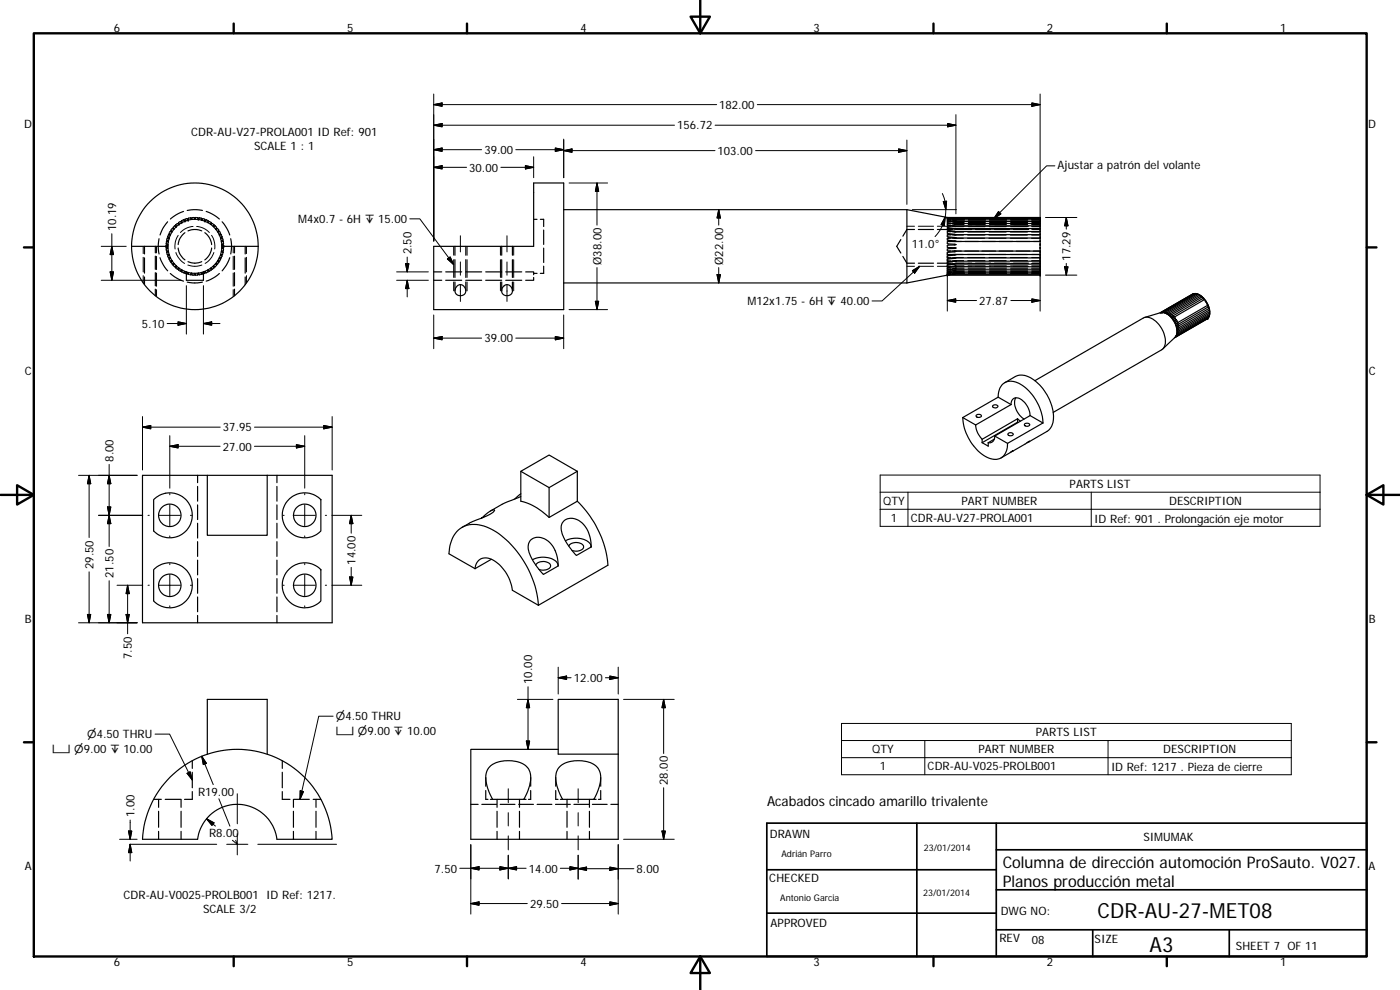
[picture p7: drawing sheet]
<svg xmlns="http://www.w3.org/2000/svg" width="420mm" height="297mm" viewBox="0 0 420 297" stroke-linecap="round" stroke-linejoin="round" font-family="sans-serif">
<defs><g id="words">
<g font-size="6.3">
<text x="329.4" y="275.4">CDR-AU-27-MET08</text>
<text x="345" y="285.6">A3</text>
</g>
<g font-size="4.8">
<text x="300.9" y="260.4">Columna de dirección automoción ProSauto. V027.</text>
<text x="300.9" y="266.2">Planos producción metal</text>
</g>
<text font-size="4.1" x="230.2" y="241.9">Acabados cincado amarillo trivalente</text>
<g font-size="3.5">
<text x="34.2" y="9.6">6</text>
<text x="104.2" y="9.6">5</text>
<text x="174.2" y="9.6">4</text>
<text x="244.2" y="9.6">3</text>
<text x="314.2" y="9.6">2</text>
<text x="384.2" y="9.6">1</text>
<text x="215.9" y="32.7">182.00</text>
<text x="7.3" y="38.4">D</text>
<text x="57.4" y="40.9">CDR-AU-V27-PROLA001 ID Ref: 901</text>
<text x="203.2" y="38.8">156.72</text>
<text x="410.6" y="38.4">D</text>
<text x="76.2" y="45.1">SCALE 1 : 1</text>
<text x="145.4" y="46.2">39.00</text>
<text x="215.4" y="46.5">103.00</text>
<text x="140.8" y="51.5">30.00</text>
<text x="317.4" y="50.8">Ajustar a patrón del volante</text>
<text x="34.9" y="69.3" transform="rotate(-90 34.9 69.3)">10.19</text>
<text x="89.5" y="67">M4x0.7 - 6H ↧ 15.00</text>
<text x="123.5" y="76.3" transform="rotate(-90 123.5 76.3)">2.50</text>
<text x="273.7" y="74.4">11.0°</text>
<text x="180.6" y="79.5" transform="rotate(-90 180.6 79.5)">Ø38.00</text>
<text x="217.1" y="79.5" transform="rotate(-90 217.1 79.5)">Ø22.00</text>
<text x="321.3" y="78.3" transform="rotate(-90 321.3 78.3)">17.29</text>
<text x="224.4" y="91.6">M12x1.75 - 6H ↧ 40.00</text>
<text x="293.9" y="91.5">27.87</text>
<text x="42.6" y="98.4">5.10</text>
<text x="145.4" y="102.7">39.00</text>
<text x="7.4" y="112.6">C</text>
<text x="410.8" y="112.6">C</text>
<text x="66.9" y="129.5">37.95</text>
<text x="66.9" y="135.2">27.00</text>
<text x="34" y="138.6" transform="rotate(-90 34 138.6)">8.00</text>
<text x="321" y="146.4">PARTS LIST</text>
<text x="265" y="151.5">QTY</text>
<text x="288.6" y="151.5">PART NUMBER</text>
<text x="350.8" y="151.5">DESCRIPTION</text>
<text x="267.3" y="156.6">1</text>
<text x="273.4" y="156.7">CDR-AU-V27-PROLA001</text>
<text x="328.4" y="156.8">ID Ref: 901 . Prolongación eje motor</text>
<text x="28" y="170.8" transform="rotate(-90 28 170.8)">29.50</text>
<text x="34" y="173.4" transform="rotate(-90 34 173.4)">21.50</text>
<text x="106.7" y="169.4" transform="rotate(-90 106.7 169.4)">14.00</text>
<text x="7.4" y="186.9">B</text>
<text x="410.8" y="186.9">B</text>
<text x="39.6" y="197.7" transform="rotate(-90 39.6 197.7)">7.50</text>
<text x="159.7" y="205.3" transform="rotate(-90 159.7 205.3)">10.00</text>
<text x="172.2" y="204.6">12.00</text>
<text x="310.9" y="220.9">PARTS LIST</text>
<text x="261.7" y="226">QTY</text>
<text x="293.6" y="226">PART NUMBER</text>
<text x="349.1" y="226">DESCRIPTION</text>
<text x="264.1" y="231.2">1</text>
<text x="278.4" y="231.2">CDR-AU-V025-PROLB001</text>
<text x="333.4" y="231.2">ID Ref: 1217 . Pieza de cierre</text>
<text x="59.4" y="238.8">R19.00</text>
<text x="200.4" y="235.5" transform="rotate(-90 200.4 235.5)">28.00</text>
<text x="40.4" y="245.2" transform="rotate(-90 40.4 245.2)">1.00</text>
<text x="62.7" y="251.2">R8.00</text>
<text x="231.1" y="251.4">DRAWN</text>
<text x="343.2" y="252.3">SIMUMAK</text>
<text x="7.4" y="261.1">A</text>
<text x="130.4" y="261.8">7.50</text>
<text x="158.7" y="261.8">14.00</text>
<text x="191" y="261.9">8.00</text>
<text x="410.8" y="261.1">A</text>
<text x="37.1" y="269.8">CDR-AU-V0025-PROLB001 ID Ref: 1217.</text>
<text x="230.9" y="264.6">CHECKED</text>
<text x="60.9" y="274">SCALE 3/2</text>
<text x="159.1" y="272.4">29.50</text>
<text x="300.3" y="274.5">DWG NO:</text>
<text x="231.3" y="278.2">APPROVED</text>
<text x="299.9" y="282.6">REV</text>
<text x="309.7" y="283.3">08</text>
<text x="328.5" y="283">SIZE</text>
<text x="370.9" y="285.1">SHEET 7 OF 11</text>
<text x="34.2" y="289.9">6</text>
<text x="104.2" y="289.9">5</text>
<text x="174.2" y="289.9">4</text>
<text x="244.2" y="289.9">3</text>
<text x="314.2" y="289.9">2</text>
<text x="384.2" y="289.9">1</text>
</g>
<g font-size="3.3">
<text x="26.2" y="221.5">⌀4.50 THRU</text>
<text x="100.8" y="216.2">⌀4.50 THRU</text>
<text x="100.8" y="220.6">⌴ ⌀9.00 ↧ 10.00</text>
<text x="15.7" y="226">⌴ ⌀9.00 ↧ 10.00</text>
</g>
<g font-size="2.7">
<text x="234.5" y="257.1">Adrián Parro</text>
<text x="277.3" y="255.2">23/01/2014</text>
<text x="277" y="268.7">23/01/2014</text>
<text x="234.2" y="270.2">Antonio Garcia</text>
</g>
</g></defs>
<g fill="none" stroke="#000" stroke-width=".36">
<path d="M39.5 73.9a19 19 0 0 0 19 19 19 19 0 0 0 19-19M39.5 73.9h10.9M39.5 73.9a19 19 0 0 1 19-19 19 19 0 0 1 19 19M43.4 73.9v2.3M43.4 77.4v4.6M46.6 73.9v2M46.6 76.9v3.9M47.7 71.6l-.2 2.5 .2 2.1M48 77.3l1 2.2 1.3 1.8M49.8 73.6h.1M49.8 74.2h.1M49.8 73.6v.2"/>
<path d="M49.8 74v.2M49.9 74.2l.1 .1M49.9 72.9l.1 .3M49.9 73.5h.1M49.9 73.5v.1M49.9 75.1l.3 .2M49.9 72.6v.1M50 72.5l-.1 .1M50 72v.1M50 74.6l-.1 .3M50.1 72.1l.1 .1M50.1 71.8l-.1 .2"/>
<path d="M50.1 76.1l.1 .2M50.2 72.5h-.2M50.2 74.3h.1M50.2 73.3l.1 .1M50.2 71.4l-.1 .3M50.2 75.6l-.1 .4M50.3 71.4h.1M50.3 76.4h.1M50.3 72.5h.1M50.3 74.3h.1M50.3 66.5l-1.5 2.1-.8 1.9M50.3 73.5h-.1"/>
<path d="M50.3 72.2l.1 .1M50.3 74.3v.1M50.3 74.5l-.1 .1M50.3 71h.1M50.3 71.1h.2M50.3 74.4v.1M50.4 73.9a8.1 8.1 0 0 0 5.5 7.7M50.4 70.8l-.1 .2M50.4 72.3h.1M50.4 75.3h-.1M50.4 75.6h-.1M50.5 75.4h.1"/>
<path d="M50.5 75.5l-.1 .1M50.5 72.3v.1M50.5 75.4v.1M50.5 77.2l.1 .1M50.5 71.4l.1 .1M50.5 76.6l-.1 .4M50.6 77.3v.1M50.6 70.5l-.1 .1M50.6 70.4v.1M50.6 71.2h.1M50.6 70.4l.2 .1M50.6 71.5h.1"/>
<path d="M50.7 76.3h-.2M50.7 71.2v.1M50.7 76.6h-.1M50.7 76.4h.1M50.7 71.4h.1M50.7 71.3v.1M50.7 76.4v.1M50.7 76.5v.1M50.8 77.8h.1M50.8 70h.1M50.8 77.4h-.2M50.8 70.1h.1"/>
<path d="M50.8 77.8l.1 .2M50.8 70.1l.1 .1M50.8 77.7h.1M50.9 69.8l-.1 .2M50.9 70.5h.1M50.9 77.6l-.1 .1M51 78.1l.3 .2M51 70.2l.1 .1M51 77.3h-.1M51.1 70.3h.1M51.1 77.5l-.1 .1M51.1 77.3v.1"/>
<path d="M51.1 70.5h.1M51.1 77.4h.1M51.1 77.5h.1M51.1 70.4h.1M51.3 69.5l-.3 .2M51.4 78.5v.4M51.4 68.9v.3M51.5 69.3l.1 .1M51.5 78.2l-.1 .1M51.6 79.1l.3 .1M51.6 78.2v.1M51.6 78.4l-.1 .1"/>
<path d="M51.6 78.3h.1M51.6 69.5h.1M51.6 69.5h-.2M51.6 78.4h.1M51.9 68.6l-.3 .1M52 68.7h.1M52 68.3l.1 .1M52 79.6l.1 .2M52 68.2h.1M52 79.5h.1M52.1 68.7h.1M52.1 79.4l-.1 .1"/>
<path d="M52.1 79l-.1 .1M52.1 68.1l-.1 .1M52.2 68.5v.1M52.2 79.1h.1M52.2 68.7h.1M52.2 68.6h.1M52.2 68.6v.1M52.2 79.2v.1M52.2 79.9l.2 .1M52.6 79.9l-.1 .1M52.6 67.8l-.4 .1M52.7 67.9l.1 .1"/>
<path d="M52.7 67.5l.1 .1M52.7 67.5h.1M52.8 67.4l-.1 .1M52.8 79.8l-.1 .1M52.9 67.7v.1M52.9 79.8h.1M52.9 68h.1M52.9 67.9v.1M52.9 79.9v.2M52.9 67.3l-.1 .1M52.9 67.9h.1M52.9 67.8v.1"/>
<path d="M53.2 67.1l-.1 .1M53.2 67.1h.1M53.3 67.1l.1 .1M53.5 74.4a4.8 4.8 0 0 0 2 3.6M53.5 67.2l.1 .1M53.6 67.3h.1M53.6 66.8v.1M53.6 66.9v.1M53.7 67.1v.2M53.7 67.3h.1M53.8 66.7l-.2 .1M53.9 66.5l.4 .1"/>
<path d="M54.3 66.7l.2 .1M54.5 66.3v.1M54.6 66.2h-.1M54.6 66.7v.1M54.6 66.5v.2M54.7 66.1l-.1 .1M55 66h.1M55 66h-.1M55.1 63.4l-2.4 1.2-1.6 1.1M55.1 66l.1 .1M55.3 66.2l.1 .1M55.4 66.3h.1"/>
<path d="M55.5 66.3h.1M55.5 65.8v.2M55.5 69.8a5 5 0 0 0-2 3.6M55.5 66.1l.1 .2M55.6 65.8h-.1M55.7 65.7l-.1 .1M56.1 65.6l-.2 .1M56.2 65.6v.2M56.2 63.1l1.9-.2 2.7 .2M56.3 65.8v.2M56.3 66h.1M56.4 66h.1"/>
<path d="M56.4 69.3a5.2 5.2 0 0 1 4.1 0M56.5 66h.1M56.5 65.5v.2M56.5 65.8v.2M56.8 65.4l-.3 .1M57.1 65.3l.1 .1M57.1 65.3l-.2 .1M57.2 65.4l.1 .1M57.3 65.7l.1 .1M57.5 65.8h-.1M57.6 65.6l-.1 .2M57.6 65.4v.1"/>
<path d="M57.6 65.3v.1M57.8 65.3h-.2M58 65.3l.3 .1M58.3 65.6l.1 .1M58.4 65.8h.1M58.5 65.8h.1M58.6 65.6v.1M58.9 65.3l-.3 .1M59.1 65.3h.2M59.4 65.3v.2M59.4 65.6l.1 .2M59.5 65.8h.1"/>
<path d="M59.7 65.7l-.2 .1M59.7 65.4v.1M59.7 65.4h.1M59.8 65.4h.2M60.2 65.4l.2 .1M60.4 65.8l.1 .2M60.4 65.5v.2M60.5 78.5a4.8 4.8 0 0 1-4.1 0M60.5 66h.1M60.6 66h.1M60.7 65.8l-.1 .2M60.8 65.6l-.1 .2"/>
<path d="M60.8 65.6h.1M60.9 65.6l.2 .1M61.2 65.7l.3 .3M61.4 66.3h.1M61.4 66.1v.2M61.5 69.8a4.9 4.9 0 0 1 2 3.6M61.5 66.3h.1M61.6 66.3h.1M61.7 66.2l-.1 .1M61.8 66l-.1 .1M61.9 63.4l2.4 1.2 1.5 1.1M61.9 66h.2"/>
<path d="M62.2 66.1l.2 .1M62.4 66.5v.2M62.4 66.7v.1M62.4 66.2h.1M62.5 66.3l-.1 .1M62.6 66.7l-.2 .1M62.8 66.5l-.1 .1M62.8 66.4v.1M62.9 66.4v.1M62.9 66.5h.1M63.2 66.7h.2M63.3 67.3h.1"/>
<path d="M63.3 67.1v.2M63.4 66.7v.1M63.4 66.9l-.1 .1M63.4 66.8v.1M63.5 67.2l-.1 .1M63.5 74.4a4.9 4.9 0 0 1-2 3.6M63.7 67.1l-.1 .1M63.7 67.1h.1M63.8 67.1l.1 .1M64 67.9h.1M64 79.9h.1M64 79.9l.1 .2"/>
<path d="M64 67.9l.1 .1M64.1 79.8l.2 .1M64.1 67.3l.1 .1M64.1 67.7l-.1 .2M64.2 67.4v.1M64.2 67.5v.1M64.3 67.5h-.1M64.3 67.9l-.2 .1M64.4 67.8l.3 .1M64.7 79.2l.1 .1M64.7 79.9h-.3M64.7 68.6l.1 .1"/>
<path d="M64.8 79.1h-.1M64.8 68.6h-.1M64.8 68.7h.1M64.8 79.1h.1M64.8 68.5v.1M64.9 79l.3 .2 .2-.1M64.9 68.1l.1 .1M64.9 68.7h.1M64.9 79.4l.1 .1M65 79.6l-.1 .2M65 79.5h.1M65 68.2h.1"/>
<path d="M65 68.3l-.1 .1M65.2 68.6l-.3 .1M65.3 68.6h.1M65.3 68.6l.1 .1M65.3 78.4h.1M65.3 69.5h.1M65.4 78.4l.1 .1M65.4 69.5h.2M65.4 78.2l-.1 .1M65.4 78.2l.2 .1M65.5 69.3l-.2 .1M65.5 78.5v.4"/>
<path d="M65.5 68.9v.3M65.7 69.5l.3 .2M65.8 77.5h.1M65.8 77.4h.1M65.8 70.4h.1M65.9 77.5l.1 .1M65.9 70.3h-.1M65.9 70.5h.1M65.9 70.4v.1M65.9 77.3v.1M65.9 77.3h.1M66 77.3h.1"/>
<path d="M66 70.2l-.1 .1M66 78.1l-.3 .2M66.1 77.6l.1 .1M66.1 70.5h-.1M66.1 69.8l.1 .2M66.2 77.7h.1M66.2 70.1l-.1 .1M66.2 77.8l-.1 .2M66.2 77.8h.1M66.2 77.4h.1M66.2 70h.1M66.2 70.1h.1"/>
<path d="M66.2 76.4v.1M66.2 76.4h.1M66.2 71.4h.1M66.2 71.3v.1M66.3 76.4h-.1M66.3 76.5v.1M66.3 76.6h.1M66.3 71.2v.1M66.3 70.4l-.1 .1M66.3 76.3h.2M66.3 77.4h.1M66.3 70.4h.1"/>
<path d="M66.3 71.5h.1M66.4 71.2h-.1M66.4 70.4v.1M66.4 70.5l.1 .1M66.4 77.3v.1M66.5 71.4l-.2 .1M66.5 75.4v.1M66.5 75.4h.1M66.5 76.6l.1 .4M66.5 77.2l-.1 .1M66.5 72.3v.1M66.5 75.5l.1 .1"/>
<path d="M66.6 75.3h.1M66.6 75.6h.1M66.6 70.8v.2M66.6 72.3h-.1M66.6 72.5h.1M66.6 73.9a8.1 8.1 0 0 1-5.5 7.7M66.6 73.9a8.1 8.1 0 0 0-8.1-8.1 8.1 8.1 0 0 0-8.1 8.1M66.6 73.9h10.9M66.6 76.4h.1M66.6 74.4v.1M66.6 71.1h-.1M66.6 74.3v.1"/>
<path d="M66.6 71h.1M66.6 73.3v.1M66.7 66.5l1.4 2.1 .8 1.9M66.7 74.5l.1 .1M66.7 74.3h.1M66.7 73.5h.1M66.7 72.2l-.1 .1M66.7 71.4h-.1M66.7 73.3h.1M66.7 71.4h.1M66.8 75.6l.1 .4M66.8 71.4v.3"/>
<path d="M66.8 72.5h.1M66.8 75.3h.2M66.8 74.3h-.1M66.8 73.3h-.1M66.8 76.1v.2M66.9 71.8v.2M66.9 74.6l.2 .3M66.9 72.1l-.1 .1M66.9 73.5h.1M66.9 72.5h.1M66.9 72v.1M67 72.5v.2"/>
<path d="M67 75.1v.2M67 73.5l.1 .1M67.1 72.9l-.2 .3M67.1 73.6l.1 .2M67.2 74l-.3 .3M68.9 77.3l-.9 2.2-1.3 1.8M69.2 71.6l.3 1.7-.3 2.9M70.4 73.9v2M70.4 76.9v3.9M73.6 73.9v2.3M73.6 77.4v4.6M130.2 73.9h30v-19h9v38h-39z"/>
<path d="M136.5 73.9v2.7M136.5 77.9v5.3M139.8 73.9v2.7M139.8 77.9v5.3M150.6 73.9v2.7M150.6 77.9v5.3M153.8 73.9v2.7M153.8 77.9v5.3M160.2 65.8h1M162.2 65.8h1v2.2M163.2 79.9v2.1h-1M163.2 74.4v4.4"/>
<path d="M163.2 69v4.3M169.2 62.9h103M270.4 71.9l-1.3 2 1.3 2M271 76.9l1.2 2.1h2.3M272.2 62.9v22M272.2 62.9l13 2.5M274.5 68.9h-2.3l-1.2 2M275.6 68.9h4.6M275.6 79h4.6M281.3 68.9h4.6M281.3 79h4.6M284.3 65.3l.1 .2 1 .2"/>
<path d="M284.3 65.3h.1M284.3 65.3h27.9M284.3 65.3l.4 .1M284.3 65.6h.1M284.6 66l.7 .1M284.6 65.3h.1M284.6 65.6l.7 .2M284.6 67.1l.7 .1M284.6 66.5l.7 .1M284.7 67.8h.6M284.7 68.6h.6M284.7 69.5h.6"/>
<path d="M284.7 70.4l.6 .1M284.7 71.4h.6M284.7 65.4l.6 .1-.7-.1M284.7 65.3l.6 .1M285.3 79.9l-.6 .1M285.3 79.2h-.6M285.3 78.3l-.6 .1M285.3 77.4h-.6M285.9 65.7h.7M285.9 66.2l.7 .1M285.9 66.7l.7 .1M285.9 67.2l.7 .1"/>
<path d="M285.9 67.9l.7 .1M285.9 68.7h.7M285.9 69.5l3.3 .1M285.9 70.5h3.2M285.9 71.4l3.2 .1M285.9 65.8l.6 .2M285.9 65.8l.6 .1M286 66.1l.6 .1M286 65.6l.9 .2M286.1 66.6l.5 .1M286.2 67.1l.4 .1M286.3 67.8l.3 .1"/>
<path d="M286.4 68.6h.1M286.4 79.2h.1M286.4 79.2l-2 .4v.5M286.5 77.3h-.6M286.5 68.6h.1M286.5 65.9h.1M286.6 77.3h2.5M286.6 79.9l-.3 .1M286.6 79.8l-.7 .1M286.6 79.2h-.1M286.6 79l-.7 .1M286.6 78.2l-.7 .1"/>
<path d="M286.6 75.3l.3 .1M286.6 78.2h2.6M286.7 68.7h2.6M286.7 76.3l.2 .2-2.5 .3-.1 .5 27.9 .1M286.7 65.7l.2 .1M286.8 79v.2M286.8 78.2l-2.3 .5-.2 .5h27.9M286.8 77.3l.1 .1M286.8 68.6l.1 .1M286.8 67.9h.1M286.8 67.2l.1 .1M286.8 66.7h.1"/>
<path d="M286.8 66.8h.1M286.8 65.8h.1M286.8 66h-.1M286.8 66.3h-.1M286.8 66.8h2.6M286.9 69.5l-.1 .1M286.9 66h2.5M286.9 66.3h2.5M286.9 77.4h.1M286.9 70.4v.1M286.9 70.5h-.1M286.9 68.7h.1"/>
<path d="M286.9 68.7h-.1M286.9 67.9v.1M286.9 68h2.4M286.9 67.3h.1M286.9 67.3h2.4M286.9 65.8h.1M286.9 66.7v.1M286.9 72.4l-.3 .1M286.9 75.4l-2.6 .4v.5h27.9M286.9 73.4l-2.5 .2-.1 .6 2.6 .2M286.9 74.4l-2.6 .3v.5l27.9 .1M286.9 77.4l-2.6 .4v.5l27.9 .1"/>
<path d="M286.9 72.4h.1M286.9 73.4h.1M286.9 74.4h.1M286.9 75.4h.1M287 68.9h4.6M289.3 79.8l-2.5 .1M289.4 65.8h-2.5M290.4 71.5h5.1M290.4 77.3h5.2M290.4 70.5h5.2M290.5 78.2h5.1M290.5 69.6h5.1"/>
<path d="M290.5 68.7h5.1M290.6 79.8h5M290.6 68h5M290.6 67.3h5.1M290.6 66.8h5.1M290.6 66.3h5.1M290.7 66h5M292.7 68.9h4.6M295.7 65.8h-5M296.8 71.5h5.1M296.8 77.3h5.2M296.8 70.5h5.2"/>
<path d="M296.9 78.2h5.1M296.9 69.6h5.1M296.9 68.7h5.1M296.9 79.8h5.1M296.9 68h5.1M297 67.3h5M297 66.3h5.1M297 66.8h5M297 66h5.1M298.4 68.9h4.6M302.1 65.8h-5.1M303 79h-16.3"/>
<path d="M303.2 71.5h5.1M303.2 77.3h5.1M303.2 70.5h5.1M303.2 78.2h5.1M303.2 68.7h5.1M303.2 69.6h5.1M303.3 79.8h5M303.3 68h5M303.3 66.8h5.1M303.3 67.3h5.1M303.3 66h5.1M303.3 66.3h5.1"/>
<path d="M304.2 68.9h4.5M308.4 65.8h-5.1M308.7 79h-5.5M309.6 71.5h2.6M309.6 77.3h2.6M309.6 78.2h2.6M309.6 79.8h2.6M309.6 68h2.6M309.6 68.7h2.6M309.6 69.6h2.6M309.6 70.5h2.6M309.6 67.3h2.6"/>
<path d="M309.7 66h2.5M309.7 66.3h2.5M309.7 66.8h2.5M309.9 68.9h2.3M312.2 69.5h-27.9l.2 .6 2.4 .3M312.2 70.4l-27.9 .1v.5l2.6 .3-.2 .1M312.2 65.6h-27.9v.2l1.3 .2M312.2 66h-27.9l.2 .3 1.3 .2M312.2 66.4l-27.9 .1v.3l1.7 .3M312.2 67.1h-27.9v.3l1.9 .4M312.2 67.8h-27.9v.4l2.1 .4M312.2 68.6h-27.9v.5l2.5 .4"/>
<path d="M312.2 71.4l-27.9 .1v.5l.2 .1 2.4 .3M312.2 72.5l-27.9 .1 .1 .6 2.5 .2M312.2 65.3v.3M312.2 66v.3M312.2 71.5v.9M312.2 65.8h-2.5M312.2 65.6v.2M312.2 65.3h-27.9l.1 .1M312.2 65.6h.1M312.2 65.8v.2M312.2 66.7v3.7M312.2 68.6h.1"/>
<path d="M312.2 69.5h.1M312.2 70.4v1M312.2 71.4v.1M312.2 72.4v.1M312.2 72.5v.9M312.2 73.4v.1M312.2 73.5v.9M312.2 74.4v.1M312.2 74.6v.7M312.2 75.3v.1M312.2 75.4v1.9M312.2 77.3v.1"/>
<path d="M312.2 77.4v3.6M312.2 78.3v.1M312.2 66.3v.4M312.2 72.4h.1M312.2 73.4h.1M312.2 73.5h.1M312.2 74.4h.1M312.2 74.5v.1M312.2 75.4h.1M312.2 79h-2.6M43.4 83.1v2.3M46.6 81.8v4"/>
<path d="M46.6 86.8v1.9M51.1 82.1l2 1.4 2 .8M52.5 80v.1M52.7 80.4h.1M52.7 80.3h.1M52.8 80.4l.1 .1M52.8 80.2l-.1 .1M53.1 80.6l.1 .2M53.2 80.8h.1M53.4 80.6l-.1 .2M53.6 81l.2 .2M53.6 80.9v.1"/>
<path d="M53.6 80.5l-.1 .1M53.6 80.5h.1M53.6 80.8v.1M53.7 80.5h.1M53.8 80.6l-.1 .1M54.3 81.2l-.4 .1M54.3 81.2l.3-.2v.3M54.5 81.4l.2 .3M54.9 81.8h.1M55 81.8h.1M55.2 81.7l-.1 .1M55.4 81.5l-.1 .1"/>
<path d="M55.4 81.5h.1M55.4 81.4l.1 .1M55.5 81.5h.1M55.5 82h.1M55.5 81.8v.2M55.6 81.6l-.1 .1M55.6 82l.1 .1M55.9 82.2h.2M55.9 81.6a7.6 7.6 0 0 0 5.2 0M55.9 81.6v2.5h5.2v-2.5M56.2 84.6l2.3 .3 2.3-.3M56.2 82.2h.1"/>
<path d="M56.2 82.1v.1M56.4 81.8l-.1 .1M56.4 81.8h.1M56.5 81.8h.1M56.5 82.1v.2M56.5 81.9v.1M56.5 82.3l.3 .1M56.9 82.4h.2M57.1 82.4h.1M57.3 82.3l-.1 .1M57.4 82l-.1 .2M57.4 82h.1"/>
<path d="M57.5 82l.1 .2M57.6 82.3v.1M57.6 82.4v.1M57.6 82.5h.2M58.3 82.3l-.3 .3M58.4 82.1l-.1 .1M58.4 82.1h.2M58.6 82.1v.1M58.6 82.3l.3 .3M59.4 82.3l-.3 .2M59.7 82.2l-.2-.2-.1 .2M59.7 82.3v.1"/>
<path d="M60 82.4h-.2M60.4 82.3l-.2 .1M60.4 82.1v.2M60.4 81.9v.1M60.5 81.8h.1M60.6 81.8l.1 .1M60.7 82.1l.1 .1M60.8 82.2h.1M61.1 82.2h-.2M61.4 81.6v.1M61.5 81.8l-.3 .3M61.5 81.5h-.1"/>
<path d="M61.6 81.4l-.1 .1M61.6 81.5h.1M61.6 81.5l.1 .1M61.7 81.7l.1 .1M62.1 81.8h-.2M62.4 81h.1M62.4 81v.3M62.4 81.4l.1 .1M62.4 81l.2 .2M62.5 81.6l-.3 .1M62.7 81.2l.1 .1M62.8 81.3h.1"/>
<path d="M62.9 81.3h.1M63 81.3h-.1M63.2 80.6l.1 .1M63.3 80.5h-.1M63.3 80.8l.1 .1M63.3 80.5h.1M63.4 81l-.2 .2M63.4 80.9v.1M63.4 80.5l.1 .1M63.4 81h.1M63.6 80.6l.1 .2M63.7 80.8h.1"/>
<path d="M63.9 80.6l-.1 .2M64.2 80.2v.1M64.2 80.4l-.1 .1M64.2 80.3h.1M64.2 80.4h.1M65.8 82.1l-1.9 1.4-2 .8M70.4 81.8v4M70.4 86.8v1.9M73.6 83.1v2.3M130.2 81.6h2.4M130.2 84.1h2.4M133.8 81.6h4.8"/>
<path d="M133.8 84.1h4.8M136.5 84.6v2.7M139.8 81.6h4.8M139.8 84.1h4.8M139.8 84.6v2.7M145.8 81.6h4.8M145.8 84.1h4.8M150.6 84.6v2.7M151.8 81.6h4.8M151.8 84.1h4.8M153.8 84.6v2.7M157.8 81.6h2.4v.8"/>
<path d="M160.2 82h1M160.2 83.2v.9h-2.4M169.2 84.9h103M284.3 82.4h27.9M284.3 82.6h27.9M284.3 82.5v.1M284.3 81.9h27.9M284.4 80.8h27.8M284.4 82.5h-.1M284.4 82.4h-.1M284.4 80.1h27.8M284.4 82.2h-.1"/>
<path d="M284.5 81.8l-.2 .1M284.5 80.8h-.1M284.6 80l-.2 .1M284.6 82.4l.7-.1-1 .2M285.2 82.4l-13 2.5M285.3 80.6l-.7 .2M285.3 81.2l-.6 .1M285.3 81.7l-.7 .1M285.3 82.1l-.7 .1M285.4 82.1l-1.1 .3M285.6 81.8l-1.3 .2v.2h27.9M285.8 81.3l-1.5 .3v.3"/>
<path d="M286 80.7l-1.5 .3-.2 .3h27.9M286.2 80l-1.8 .3v.5M286.5 81.8l-.6 .1M286.6 80.6l-.4 .1M286.6 80.5l-.7 .1M286.6 82.1l-.7 .1M286.6 82l-.7 .2M286.6 81.2h-.5M286.6 81.6l-.6 .1M286.6 81.9l-.7 .1M286.6 81l-.7 .2M286.6 81.5l-.7 .1"/>
<path d="M286.7 82h.2zM286.7 81.5h.1M286.8 81h.1M286.8 81h2.6M286.9 81l-.1 .1M286.9 81.8h2.5M286.9 81.4h2.5M286.9 80.5h.1M286.9 80.5l-.1 .1M286.9 82l-.2 .1M286.9 81.8h.1M286.9 82l-.9 .2"/>
<path d="M286.9 81.8h-.1M286.9 81.8h-.2M289.3 80.5h-2.4M289.4 82h-2.5M290.6 80.5h5.1M290.6 81h5.1M290.6 81.4h5.1M290.7 81.8h5M295.7 82h-5M297 80.5h5M297 81.4h5.1M297 81h5"/>
<path d="M297 81.8h5.1M302.1 82h-5.1M303.3 80.5h5.1M303.3 81h5.1M303.3 81.8h5.1M303.3 81.4h5.1M308.4 82h-5.1M309.6 80.5h2.6M309.7 81h2.5M309.7 81.8h2.5M309.7 81.4h2.5M312.2 81v.3"/>
<path d="M312.2 82v.2M312.2 82.5v.1M312.2 81.3v.2M312.2 81.5v.5M312.2 82.2h.1M312.2 82.2v.2M312.2 82.4v.1M312.2 82h-2.5M348.5 93.8l-5 1.5M348.8 93.7l-.4 .1M348.9 93.7h-.1M349.3 93.7h-.5"/>
<path d="M349.5 93.9h.1M350.3 93.8l-.8 .1M351.2 94.1h.1M353 95.9h.1M353 95.9l-.6 .5 .1 .3 .8-.4M353.2 99.1h.1M353.3 99.6h-.1M353.3 96.3h.1M353.8 98.8l-.6 .8M353.9 98.3l-.7 .5v.3M357.9 88.3h.1M358.2 88.2l-10 5.7"/>
<path d="M358.5 88.1h.1M358.5 88.1l-10.1 5.7M358.6 88.1h.1M358.6 88.1l.3 .1M358.6 88.1l-9.8 5.6M359.2 88.3l-.2-.2-9.9 5.7 .7-.1M359.6 88.4l-.3-.2-9.8 5.7M360 88.6l-.3-.3-9.8 5.7 .9-.1M360.4 88.9l-.3-.4-9.8 5.7 .3 .2 .6-.3M360.7 89.2l-.2-.4-9.9 5.7 .3 .2 .8-.3M361.1 89.5l-.3-.4-9.8 5.7 .2 .2 .9-.3M361.4 89.9l-.2-.4-9.8 5.7 .2 .2 .9-.3"/>
<path d="M361.4 89.9h.1M361.5 89.9h.1M361.5 89.9l-9.8 5.7 .3 .2 .8-.4-.8 .5 .2 .3 .8-.3M361.6 89.9l.1 .4M361.7 90.3h.1M361.9 90.3h.1M361.9 90.3h-.2M361.9 90.3l.1 .3M362 90.7h.1M362 90.7l.2 .4M362 90.6h.1M362 90.6v.1"/>
<path d="M362.2 91.1v.1M362.2 91.2h.1M362.3 91.2l.2 .3-9.8 5.7-.1-.3 .7-.6M362.3 95.7l-9.8 5.7M362.3 95.7h.1M362.4 91.6h.1M362.4 91.6l.3 .4M362.5 95.4l-9.9 5.9M362.6 92.1l.3 .4M362.7 95.1l-.1 .3-9.8 5.6 .2-.3M362.7 92h.1M362.7 92l-9.8 5.7-.1-.3 .6-.6"/>
<path d="M362.8 92.6l.2 .4-9.8 5.7-.1-.3 .7-.6M362.8 95h.1M362.8 95l-9.8 5.7M362.8 94.8h.1M362.9 93.1l.2 .4M362.9 92.5h.1M362.9 94.8v.1M362.9 92.5l-9.9 5.7v-.4l.7-.5M362.9 94.9l-.1 .1M362.9 94.4v.3l-9.8 5.7 .4-.6M362.9 93.5l.1 .1M363 94v.3"/>
<path d="M363 94.3h.1M363 93.6l.1 .1M363 94.3l-9.8 5.7 .5-.7M363.1 93.5h.1M363.1 93.5l-9.8 5.6M363.1 93.7v.2l-9.8 5.7M299.6 119.2a4 4 0 0 1 4.1-4.8 11.6 11.6 0 0 1 8 7.2 13.4 13.4 0 0 1 1.3 5.3M299.6 119.2l3.8 2.2M299.6 119.2l-10.7 6.1M301.5 114.8l3.2-1.8a5.6 5.6 0 0 1 6.3 1.6 14.1 14.1 0 0 1 5 12.2l-.6 1.4-.8 1-5.8 3.4M304.9 119.4a5.5 5.5 0 0 0 2.4 6.3M310.6 114.2l32.5-18.8a4 4 0 0 1 4.6 1.8 7.2 7.2 0 0 1 1.6 7l-.7 .7-32.5 18.8"/>
<path d="M352.9 101l-3.9 3.7M352.9 101h.1M353.1 100.6l-.1 .1M353.4 100.2l-.4 .5M288.9 125.3l3.9 2.2M288.9 125.3a14.1 14.1 0 0 0 8.4 12.3 3.8 3.8 0 0 0 5.1-4v-.6M292.8 127.5a6.7 6.7 0 0 0 2 4.3M293 124.6a.82 .82 0 0 1 .8-.3 .82 .82 0 0 1 .7 .7 .88 .88 0 0 1-1.5-.4zM294.8 132.8l1.8 1.1v-1.1M294.8 131.8v1M298 121.7a.81 .81 0 0 1 .9-.3 .81 .81 0 0 1 .5 .7 .89 .89 0 0 1-1.5-.3zM298.4 131.8l-1.8 1"/>
<path d="M298.5 130.8l3.9 2.2M298.5 130.8a1.72 1.72 0 0 1-1.9 2M302.6 130a.81 .81 0 0 1 .8-.2 .81 .81 0 0 1 .6 .7 .88 .88 0 0 1-1.5-.3zM303.2 135.8l.9-.6-3.7 2.2M303.4 121.4a1.81 1.81 0 0 1 1.1-2 1.81 1.81 0 0 1 2.1 .6 6.4 6.4 0 0 1 2.5 4.7M303.4 121.4l-10.6 6.1M305.4 125.6l.9 .8M305.4 125.6v1.1M305.4 125.6l-10.6 6.2M305.5 126.8l-10.7 6M307.5 127.2a.82 .82 0 0 1 .9-.3 .82 .82 0 0 1 .6 .7 .88 .88 0 0 1-1.5-.3zM308.2 132.9l.8-.5-5.2 3"/>
<path d="M309.1 124.7l-10.6 6.1M309.1 124.7l3.9 2.2M313 126.9l-10.6 6.1M46.4 149.6a6.8 6.8 0 0 1 9.5 .4 6.8 6.8 0 0 1-.3 9.5 6.8 6.8 0 0 1-9.5-.2v-9.4zM59.3 142.6v2.2M59.3 145.9v4.5M59.3 151.5v4.4M59.3 157v4.4M62.2 142.6h-19.4v44.3h56.9v-44.3h-19.5M62.2 142.6h18v18h-18zM83.1 142.6v2.2M83.1 145.9v4.5"/>
<path d="M83.1 151.5v4.4M83.1 157v4.4M86.9 149.7a6.8 6.8 0 0 1 9.4 .2v9.4a6.8 6.8 0 0 1-9.7 0 6.8 6.8 0 0 1 .3-9.6zM144.6 155.4l2.2-1.8 1.5-.6a2.04 2.04 0 0 1-1.6 1.5l-5.6 2.3-2.4 1.4M156.3 148.1l-1.8 1.7M156.3 149l-4.8 1.9-4.3 2.4M156.3 141.4l8.5-4.9 8.5 4.9-8.5 4.9zM156.3 141.4v9a18 18 0 0 1 8.5 4.9l8.5-4.9M164.8 146.3v9M169.2 156.3a4.4 4.4 0 0 1 6.5 1.7l.8 1.4 .5 1.7 .4 3-4.4 2.6a15.9 15.9 0 0 1-4.6-8.2l.2-1.3zM173.3 141.4v9M173.3 150.4a30.7 30.7 0 0 1 9.1 19.2l-20.8 12"/>
<path d="M46.4 170.6a6.7 6.7 0 0 1 9.5 .4 6.7 6.7 0 0 1-.3 9.5 6.7 6.7 0 0 1-9.5-.2v-9.4zM59.3 162.5v4.4M59.3 168.1v4.4M59.3 173.6v4.4M59.3 179.1v4.5M83.1 162.5v4.4M83.1 168.1v4.4M83.1 173.6v4.4M83.1 179.1v4.5M86.3 171.3a6.7 6.7 0 0 1 10-.4v9.4a6.7 6.7 0 0 1-9.4 .3 6.7 6.7 0 0 1-.6-9.3zM142.6 170.6a3.2 3.2 0 0 1 1.7-2.9 3.2 3.2 0 0 1 3.4 .2 12.2 12.2 0 0 1 6.1 9.2l7.8 4.5M142.6 170.6l-7.9-4.4a8.6 8.6 0 0 1 5.1-8.5 11.6 11.6 0 0 1 10.6 3 30.1 30.1 0 0 1 11.2 20.9"/>
<path d="M147.5 167.8l-4.9 2.8M159.3 162a4.5 4.5 0 0 1 6.5 1.7l1.2 2.7 .5 3.4-4.4 2.6a16.3 16.3 0 0 1-4.6-8.2l.1-1zM159.8 168a6.4 6.4 0 0 1 7.4 .9l.3 .9M160.8 169.5a2.73 2.73 0 0 1 4.4 .2 2.26 2.26 0 0 1-3.1 1.3l-.3-.1M169.7 162.3a6.4 6.4 0 0 1 7.5 .9l.2 .8M170.7 163.9a2.73 2.73 0 0 1 4.4 .1 2.44 2.44 0 0 1-3.4 1.2M59.3 184.7v2.2M83.1 184.7v2.2M167.5 209.8h18v16.5h-18zM46.1 239.8h2.3M47.6 239.8v2.4M49.6 239.8h4.6"/>
<path d="M51.1 233.1a28.5 28.5 0 0 1 30.4-6.4 28.5 28.5 0 0 1 18.2 25.1h-16.6a12 12 0 0 0-11.9-10.5 12 12 0 0 0-11.9 10.5h-16.5a28.6 28.6 0 0 1 8.3-18.7zM54.3 239.8v2.4M57.7 237.5v2.3h-2.3M57.7 228.2v2.3M57.7 231.7v4.7M62.2 226.3v-16.5h18v16.5M84.7 237.5v2.3h2.3M84.7 228.2v2.3M84.7 231.7v4.7M88.1 239.8v2.4M88.2 239.8h4.6M94 239.8h2.3"/>
<path d="M94.8 239.8v2.4M145.8 237.2v2.6h.7M145.8 233.3v2.6M147.2 239.8h.6M147.2 229.8a9.9 9.9 0 0 1 10.6 0 6.1 6.1 0 0 1 .8 6.9l-1.4 3.1h-9.4a10.9 10.9 0 0 1-1.6-8.6zM149.2 239.8v2.4M155.9 239.8v2.4M157.2 239.8h.7M159.3 237.2v2.6h-.7M159.3 233.3v2.6M166.8 237.2v2.6h.7M166.8 233.3v2.6"/>
<path d="M167.5 224.8h-26.2v27h44.2v-25.5M168.2 239.8h.7M170.2 239.8v2.4M176.9 239.8v2.4M178.2 239.8h-9.3a11.6 11.6 0 0 1-1.9-8.2 6.4 6.4 0 0 1 6.5-3.4 7.3 7.3 0 0 1 6.2 2.6 8.7 8.7 0 0 1-.7 7.5l-.8 1.5h.7M180.3 237.2v2.6h-.7M180.3 233.3v2.6M47.6 243.4v4.8M47.6 249.4v2.4M54.3 243.4v4.8M54.3 249.4v2.4M88.1 243.4v4.8"/>
<path d="M88.1 249.4v2.4M94.8 243.4v4.8M94.8 249.4v2.4M141.3 241.3h2.2M144.6 241.3h4.4M149.2 243.4v4.8M149.2 249.4v2.4M150.1 241.3h4.4M155.7 241.3h4.4M155.9 243.4v4.8M155.9 249.4v2.4M161.2 241.3h4.4"/>
<path d="M166.7 241.3h4.5M170.2 243.4v4.8M170.2 249.4v2.4M172.2 241.3h4.5M176.9 243.4v4.8M176.9 249.4v2.4M177.8 241.3h4.4M183.3 241.3h2.2"/>
<circle cx="138.2" cy="87.1" r="1.69"/>
<circle cx="152.2" cy="87.1" r="1.7"/>
<circle cx="51" cy="154.6" r="3.4"/>
<circle cx="91.4" cy="154.6" r="3.4"/>
<circle cx="51" cy="175.6" r="3.4"/>
<circle cx="91.4" cy="175.6" r="3.4"/>
</g>
<g fill="#000">
<circle cx="50.3" cy="73.4" r=".18"/>
<circle cx="50.5" cy="72.4" r=".18"/>
<circle cx="50.7" cy="71.4" r=".18"/>
<circle cx="51.6" cy="78.3" r=".18"/>
<circle cx="52.9" cy="68" r=".18"/>
<circle cx="52.9" cy="79.8" r=".18"/>
<circle cx="52.9" cy="79.9" r=".18"/>
<circle cx="53.7" cy="67.3" r=".18"/>
<circle cx="54.5" cy="66.8" r=".18"/>
<circle cx="55.5" cy="66.3" r=".18"/>
<circle cx="56.4" cy="66" r=".18"/>
<circle cx="56.5" cy="66" r=".18"/>
<circle cx="59.5" cy="65.8" r=".18"/>
<circle cx="61.5" cy="66.3" r=".18"/>
<circle cx="64.1" cy="79.8" r=".18"/>
<circle cx="65.4" cy="78.3" r=".18"/>
<circle cx="65.8" cy="70.4" r=".18"/>
<circle cx="65.9" cy="77.4" r=".18"/>
<circle cx="66.2" cy="71.4" r=".18"/>
<circle cx="66.5" cy="72.4" r=".18"/>
<circle cx="66.6" cy="73.4" r=".18"/>
<circle cx="284.3" cy="65.3" r=".18"/>
<circle cx="284.7" cy="72.5" r=".18"/>
<circle cx="284.7" cy="71.4" r=".18"/>
<circle cx="284.7" cy="76.4" r=".18"/>
<circle cx="284.7" cy="75.3" r=".18"/>
<circle cx="286.9" cy="79.8" r=".18"/>
<circle cx="286.9" cy="79.9" r=".18"/>
<circle cx="286.9" cy="78.3" r=".18"/>
<circle cx="286.9" cy="77.4" r=".18"/>
<circle cx="286.9" cy="66.3" r=".18"/>
<circle cx="312.2" cy="65.3" r=".18"/>
<circle cx="53.7" cy="80.5" r=".18"/>
<circle cx="54.5" cy="81" r=".18"/>
<circle cx="54.6" cy="81" r=".18"/>
<circle cx="56.4" cy="81.8" r=".18"/>
<circle cx="59.5" cy="82" r=".18"/>
<circle cx="284.3" cy="82.4" r=".18"/>
<circle cx="284.3" cy="82.6" r=".18"/>
<circle cx="312.2" cy="82.6" r=".18"/>
<circle cx="312.2" cy="82.4" r=".18"/>
<circle cx="348.4" cy="93.8" r=".18"/>
<circle cx="348.8" cy="93.7" r=".18"/>
<circle cx="352.1" cy="94.7" r=".18"/>
<circle cx="353.7" cy="97.3" r=".18"/>
<circle cx="358" cy="88.2" r=".18"/>
<circle cx="358.3" cy="88.1" r=".18"/>
<circle cx="359" cy="88.1" r=".18"/>
<circle cx="360.4" cy="88.9" r=".18"/>
<circle cx="361.1" cy="89.5" r=".18"/>
<circle cx="362.4" cy="95.6" r=".18"/>
<circle cx="362.4" cy="91.6" r=".18"/>
<circle cx="362.5" cy="95.4" r=".18"/>
<circle cx="353" cy="100.7" r=".18"/>
<circle cx="353.1" cy="100.4" r=".18"/>
</g>
<g fill="none" stroke="#000" stroke-width=".3">
<path d="M130.2 37.6l2.5-.5v1zM130.2 31.4l2.5-.5v1zM130.2 37.6h72.2M130.2 28.2v44.1M214.6 37.6h72.3M215.1 31.4h-84.9M227.3 31.4h84.9M284.4 37.1l2.5 .5-2.5 .5zM286.9 34.4v29.8M309.7 30.9l2.5 .5-2.5 .5zM312.2 28.2v39.7h-2.3M130.2 50.2l2.5-.5v1z"/>
<path d="M130.2 44.9l2.5-.5v1zM140 50.2h-9.8M144.5 44.9h-14.3M150.3 50.2h9.9M154.8 44.9h14.4M157.7 49.7l2.5 .5-2.5 .5zM160.2 47v6.3M166.7 44.4l2.5 .5-2.5 .5zM169.2 41.7v11.6M169.2 45.2l2.5-.5v1zM170.8 54.9h11.5M179.2 54.9v12.6"/>
<path d="M179.2 54.9l.5 2.5h-1zM214.6 45.2h-45.4M226.8 45.2h45.4M269.7 44.7l2.5 .5-2.5 .5zM272.2 42v19.3M282.8 58.1a11.7 11.7 0 0 1-2.2 12.9M316.6 49.8h-2.5l-15.9 15.8M30.4 73.9h7.5M33.6 73.9l.5 2.5h-1zM33.6 70.1v14M43 73.9v2.2M43 77.2v4.4"/>
<path d="M47 73.9v2M47 76.9v4M52.8 75.8a6 6 0 0 0 2.6 3.2M53.5 70.6a5.8 5.8 0 0 0-1 4.1M57.9 67.9a5.8 5.8 0 0 0-3.7 1.9M59 67.9a5.8 5.8 0 0 1 3.8 1.9M60.6 79.5a6 6 0 0 1-4.2 0M63.5 70.6a6.1 6.1 0 0 1 .9 4.1M64.2 75.8a5.9 5.9 0 0 1-2.6 3.2M70 73.9v2M70 76.9v4M74 73.9v2.2"/>
<path d="M74 77.2v4.4M121.7 79.1h1l-.5 2.5zM122.2 77.1v4.5M123 65.7h3l10.2 13.7M134.3 77.7l.8-.6 1.1 2.3zM136.2 73.9v2.7M136.2 77.9v5.3M138.2 70.7v4.9M138.2 78.6v4M140.2 73.9v2.7M140.2 77.9v5.3M150.2 73.9v2.7"/>
<path d="M150.2 77.9v5.3M152.2 70.7v4.9M152.2 78.6v4M154.2 73.9v2.7M154.2 77.9v5.3M215.7 62.9v4.6M215.7 62.9l.5 2.5h-1zM272.2 67.9h2.3M272.2 79.9h2.3M273.8 62.9h13.2M275.6 79.9h4.6M275.6 67.9h4.6"/>
<path d="M276 79.9l-11.3 10.4h-3M281.3 79.9h4.6M281.3 67.9h4.6M283.1 60.5l1-.1-.2 2.5zM283.7 65.1l-.3 2.6-1-.3zM284.3 75.8v17.5M287 79.9h4.6M287 67.9h4.6M292.7 79.9h4.6M292.7 67.9h4.6M298.4 79.9h4.6M298.4 67.9h4.6"/>
<path d="M299.7 63.5l.7 .7-2.2 1.4zM304.2 79.9h4.5M304.2 67.9h4.5M309.9 79.9h2.3M312.2 75.8v17.5M313.8 65.3h9.4M320 65.3v3.4M320 65.3l.5 2.5h-1zM320 79v3.5M30.4 84.1h23.9M33.1 81.6h1l-.5 2.5zM43 82.7v2.2"/>
<path d="M47 81.9v4M47 86.9v2M50.2 97.1h5.7M53.4 96.6l2.5 .5-2.5 .5zM55.9 85.7v14.5M61.1 97.1l2.4-.5v1zM61.1 97.1h4.9M61.1 85.7v14.5M70 81.9v4M70 86.9v2M74 82.7v2.2M119 81.6h9.6"/>
<path d="M119 84.1h9.6M122.2 84.1l.5 2.5h-1zM122.2 84.1v5M130.2 94.5v10.1M136.2 84.6v2.7M138.2 85.6v4.8M140.2 84.6v2.7M150.2 84.6v2.7M152.2 85.6v4.8M154.2 84.6v2.7M169.2 94.5v10.1M170.8 92.9h11.5"/>
<path d="M178.7 90.4h1l-.5 2.5zM179.2 80.3v12.6M215.2 82.4h1l-.5 2.5zM215.7 80.3v4.6M273.8 81.2l2.2-1.3-1.5 2.1zM284.3 90.2l2.5-.5v1zM284.3 90.2h8.8M303.4 90.2h8.8M309.7 89.7l2.5 .5-2.5 .5zM313.8 82.5h9.4M319.5 80.1h1l-.5 2.4zM130.2 101.5l2.5-.5v1z"/>
<path d="M130.2 101.5h14.3M154.8 101.5h14.4M166.7 101l2.5 .5-2.5 .5zM32.8 139.3v24.7M42.8 128.2l2.4-.5v1zM42.8 128.2h23.3M42.8 125v16M51 130.7v15.8M51 133.9l2.5-.5v1zM51 133.9h15.1M76.4 133.9h15M76.4 128.2h23.3"/>
<path d="M89 133.4l2.4 .5-2.4 .5zM91.4 130.7v15.8M97.2 127.7l2.5 .5-2.5 .5zM99.7 125v16M23.6 142.6h17.6M26.7 142.6v18.7M26.7 142.6l.5 2.5h-1zM29.6 154.6h13.2M32.2 152.1h1.1l-.5 2.5zM32.8 142.6l.5 2.5h-1.1zM32.8 154.6l.5 2.5h-1.1zM44.4 154.6h.4"/>
<path d="M47.8 154.6h6.3M51 148.1v.4M51 151.4v6.4M57.1 154.6h.4M84.9 154.6h.4M88.3 154.6h6.3M91.4 148.1v.4M91.4 151.4v6.4M97.6 154.6h.4M99.6 154.6h9M105.4 154.6v5.4M105.4 154.6l.5 2.5h-1z"/>
<path d="M264.1 142.5h132.1v15.4h-132.1zM264.1 147.7h132.1M264.1 152.8h132.1M272.5 147.7v10.2M327.5 147.7v10.2M26.7 171.6v15.3M32.8 174.2v12.7M35.1 175.6h7.7M38.3 175.6v14.6M38.3 175.6l.5 2.5h-1zM44.4 175.6h.4M47.8 175.6h6.3"/>
<path d="M51 160.8v.4M51 169.1v.3M51 172.4v6.4M57.1 175.6h.4M84.9 175.6h.4M88.3 175.6h6.3M91.4 160.8v.4M91.4 169.1v.3M91.4 172.4v6.4M97.6 175.6h.4M99.6 175.6h9M104.9 173.1h1l-.5 2.5z"/>
<path d="M105.4 170.2v5.4M23.6 186.9h17.6M26.2 184.4h1l-.5 2.5zM32.2 184.4h1.1l-.5 2.5zM37.8 184.4h1l-.5 2.5zM51 181.8v.4M91.4 181.8v.4M100 214.9h-4.3l-5.7 24.9M155.3 209.8h10.6M158.5 206.1v18.7M158.5 209.8l.5 2.5h-1zM167.5 203.3l2.5-.5v1.1z"/>
<path d="M167.5 203.3h3.9M167.5 200.2v8M181.7 203.3h3.8M183 202.8l2.5 .5-2.5 .6zM185.5 200.2v8M187.1 209.8h15.2M199.2 209.8v16.3M199.2 209.8l.5 2.5h-1zM252.5 217.1h135v15.4h-135zM46.5 220.3h4.4l6.8 13.7M56.1 232l1-.4 .6 2.4zM60.5 226.9l1.4 2.1-.9 .4z"/>
<path d="M60.5 226.9l3.5 8.5M65.7 239.7l3.3 8.2M71.2 238.2v9M90.1 237.3l1 .2-1.1 2.3zM152.5 236.7v4.1M158 222.3h1l-.5 2.5zM173.5 236.7v4.1M199.2 236.3v15.5M252.5 222.2h135M252.5 227.3h135M277.5 222.2v10.3M332.5 222.2v10.3"/>
<path d="M35.9 251.8h5.3M38.6 249.3h.9l-.4 2.5zM38.9 253.3h26.1M39.1 253.3l.4 2.5h-.9zM39.1 246v5.8M39.1 253.3v5M62 245.7l2.2 1.2-.6 .8zM62 245.7l2.7 2.2M69.8 252.1l1.4 1.2h3.2M70.7 252.1l.5 1.2h-3.2M71.2 250.1v6.4M77.4 253.3h23.6"/>
<path d="M141.3 253.4v20.9M152.5 256.6v7.1M152.5 243.8v4M152.5 250.8v4.2M173.5 243.8v4M173.5 250.8v4.2M173.5 256.6v7.2M185.5 253.4v20.9M187.1 251.8h15.2M198.7 249.3h1l-.5 2.5zM138 260.5h19.9M141.3 271.1l2.5-.5v1z"/>
<path d="M141.3 260.5l2.5-.5v1zM141.3 271.1h17M150 260l2.5 .5-2.5 .5zM152.5 260.5l2.5-.5v1zM168.2 260.5h5.3M168.5 271.1h17M171 260l2.5 .5-2.5 .5zM173.5 260.6l2.5-.4v1zM173.5 260.6h16.7M183 270.6l2.5 .5-2.5 .5zM183 260.2l2.5 .4-2.5 .6z"/>
</g>
<g fill="none" stroke="#000" stroke-width=".71">
<path d="M10.1 10h400.1v277h-400.1zM70.1 7.1v2.9M140.2 7.1v2.9M207.3 5h5.8l-2.9 5zM210.2 0v10M280.2 7.1v2.9M350.2 7.1v2.9M7.2 74.2h2.9M410.2 74.2h2.9M.2 148.5h9.9M5.1 145.6l5 2.9-5 2.9zM410.2 148.5l5-2.9v5.8z"/>
<path d="M410.2 148.5h9.9M7.2 222.7h2.9M410.2 222.7h2.9M70.1 287v2.9M140.2 287v2.9M210.2 287l2.9 5h-5.8zM210.2 287v10M280.2 287v2.9M350.2 287v2.9"/>
</g>
<path d="M230.1 247h180.1v40h-180.1zM275.2 247v40M299 255h111.2M299 247v40M230.1 274h68.9M230.1 261h68.9M299 279h111.2M299 267h111.2M327.9 279v8M368.9 279v8" fill="none" stroke="#000" stroke-width=".51"/>
<g fill="#000" stroke="#000" stroke-width=".3">
<path d="M130.2 37.6l2.5-.5v1zM130.2 31.4l2.5-.5v1zM284.4 37.1l2.5 .5-2.5 .5zM309.7 30.9l2.5 .5-2.5 .5zM130.2 50.2l2.5-.5v1zM130.2 44.9l2.5-.5v1zM157.7 49.7l2.5 .5-2.5 .5zM166.7 44.4l2.5 .5-2.5 .5zM169.2 45.2l2.5-.5v1zM179.2 54.9l.5 2.5h-1zM269.7 44.7l2.5 .5-2.5 .5zM33.6 73.9l.5 2.5h-1z"/>
<path d="M121.7 79.1h1l-.5 2.5zM134.3 77.7l.8-.6 1.1 2.3zM215.7 62.9l.5 2.5h-1zM283.1 60.5l1-.1-.2 2.5zM283.7 65.1l-.3 2.6-1-.3zM299.7 63.5l.7 .7-2.2 1.4zM320 65.3l.5 2.5h-1zM33.1 81.6h1l-.5 2.5zM53.4 96.6l2.5 .5-2.5 .5zM61.1 97.1l2.4-.5v1zM122.2 84.1l.5 2.5h-1zM178.7 90.4h1l-.5 2.5z"/>
<path d="M215.2 82.4h1l-.5 2.5zM273.8 81.2l2.2-1.3-1.5 2.1zM284.3 90.2l2.5-.5v1zM309.7 89.7l2.5 .5-2.5 .5zM319.5 80.1h1l-.5 2.4zM130.2 101.5l2.5-.5v1zM166.7 101l2.5 .5-2.5 .5zM42.8 128.2l2.4-.5v1zM51 133.9l2.5-.5v1zM89 133.4l2.4 .5-2.4 .5zM97.2 127.7l2.5 .5-2.5 .5zM26.7 142.6l.5 2.5h-1z"/>
<path d="M32.2 152.1h1.1l-.5 2.5zM32.8 142.6l.5 2.5h-1.1zM32.8 154.6l.5 2.5h-1.1zM105.4 154.6l.5 2.5h-1zM38.3 175.6l.5 2.5h-1zM104.9 173.1h1l-.5 2.5zM26.2 184.4h1l-.5 2.5zM32.2 184.4h1.1l-.5 2.5zM37.8 184.4h1l-.5 2.5zM158.5 209.8l.5 2.5h-1zM167.5 203.3l2.5-.5v1.1zM183 202.8l2.5 .5-2.5 .6z"/>
<path d="M199.2 209.8l.5 2.5h-1zM56.1 232l1-.4 .6 2.4zM60.5 226.9l1.4 2.1-.9 .4zM90.1 237.3l1 .2-1.1 2.3zM158 222.3h1l-.5 2.5zM38.6 249.3h.9l-.4 2.5zM39.1 253.3l.4 2.5h-.9zM62 245.7l2.2 1.2-.6 .8zM198.7 249.3h1l-.5 2.5zM141.3 271.1l2.5-.5v1zM141.3 260.5l2.5-.5v1zM150 260l2.5 .5-2.5 .5z"/>
<path d="M152.5 260.5l2.5-.5v1zM171 260l2.5 .5-2.5 .5zM173.5 260.6l2.5-.4v1zM183 270.6l2.5 .5-2.5 .5zM183 260.2l2.5 .4-2.5 .6z"/>
</g>
<use href="#words"/>
</svg>
